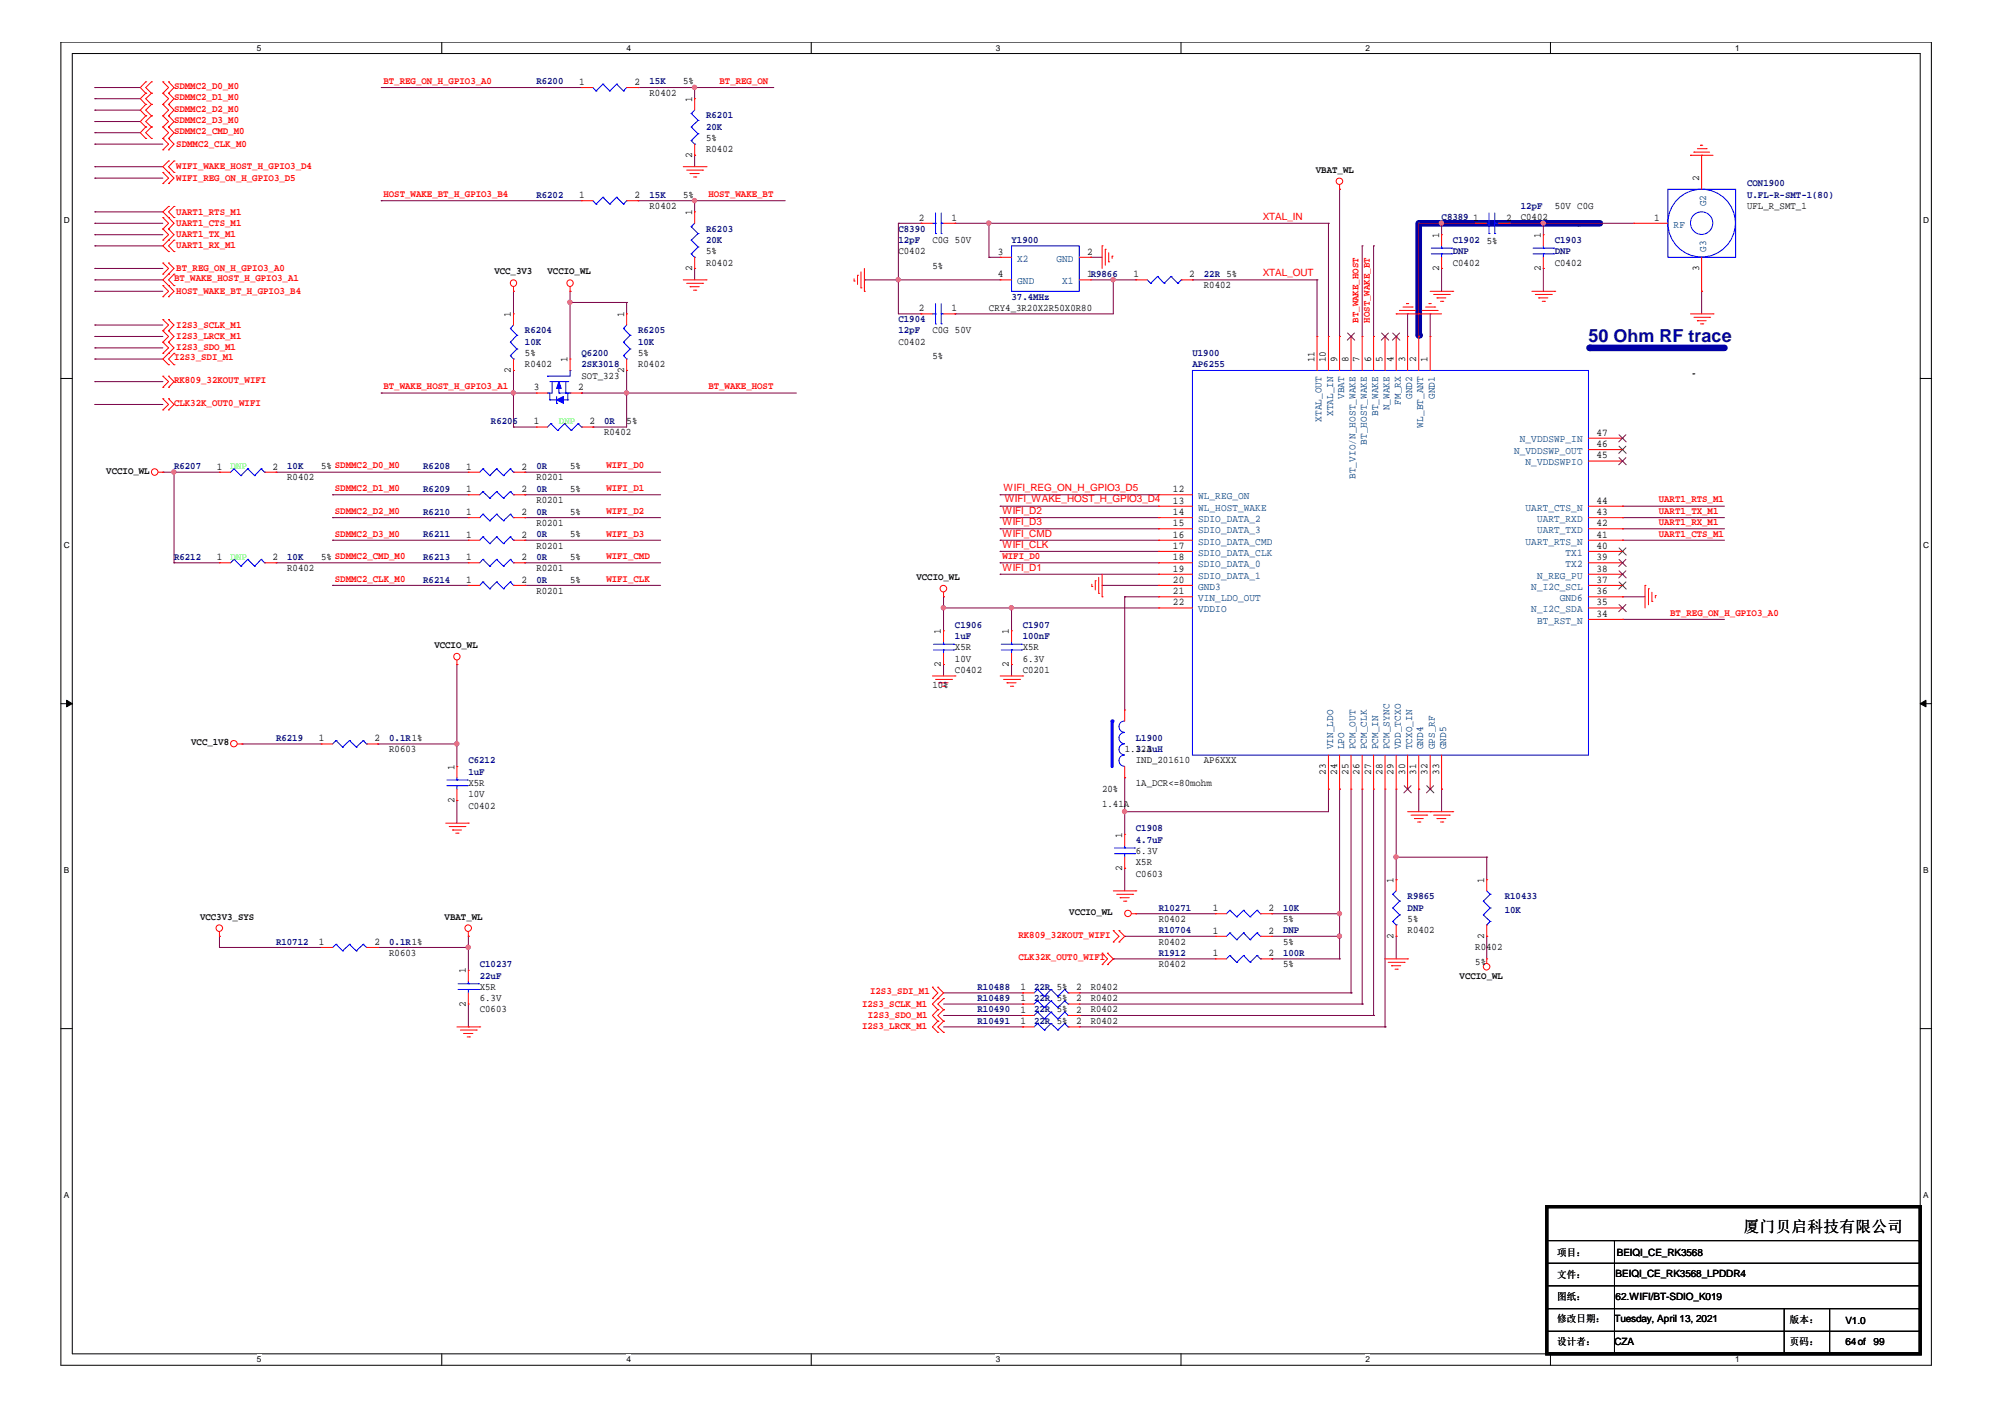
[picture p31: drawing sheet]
<svg xmlns="http://www.w3.org/2000/svg" width="297mm" height="210mm" viewBox="0 0 297 210" stroke-linecap="round" stroke-linejoin="round" font-family="sans-serif">
<defs><g id="words">
<text font-size="2.7" fill="#000080" x="235.3" y="50.6">50 Ohm RF trace</text>
<text font-size="2.3" x="258.3" y="182.4">厦门贝启科技有限公司</text>
<g font-size="1.5" fill="#f00">
<text x="25.8" y="13.2">SDMMC2_D0_M0</text>
<text x="25.8" y="14.9">SDMMC2_D1_M0</text>
<text x="25.8" y="16.5">SDMMC2_D2_M0</text>
<text x="56.8" y="12.4">BT_REG_ON_H_GPIO3_A0</text>
<text x="106.6" y="12.4">BT_REG_ON</text>
<text x="25.8" y="18.2">SDMMC2_D3_M0</text>
<text x="25.8" y="19.9">SDMMC2_CMD_M0</text>
<text x="26.1" y="21.7">SDMMC2_CLK_M0</text>
<text x="26.1" y="25.1">WIFI_WAKE_HOST_H_GPIO3_D4</text>
<text x="26.1" y="26.8">WIFI_REG_ON_H_GPIO3_D5</text>
<text x="56.8" y="29.2">HOST_WAKE_BT_H_GPIO3_B4</text>
<text x="104.9" y="29.2">HOST_WAKE_BT</text>
<text x="26.1" y="31.8">UART1_RTS_M1</text>
<text x="26.1" y="33.5">UART1_CTS_M1</text>
<text x="26.1" y="35.2">UART1_TX_M1</text>
<text x="187.1" y="32.5">XTAL_IN</text>
<text x="25.8" y="41.7">BT_WAKE_HOST_H_GPIO3_A1</text>
<text x="26.1" y="36.8">UART1_RX_M1</text>
<text x="26.1" y="40.2">BT_REG_ON_H_GPIO3_A0</text>
<text x="187.1" y="40.9">XTAL_OUT</text>
<text x="26.1" y="43.5">HOST_WAKE_BT_H_GPIO3_B4</text>
<text x="201.3" y="47.8" transform="rotate(-90 201.3 47.8)">BT_WAKE_HOST</text>
<text x="202.9" y="47.8" transform="rotate(-90 202.9 47.8)">HOST_WAKE_BT</text>
<text x="25.8" y="53.4">I2S3_SDI_M1</text>
<text x="26.1" y="48.6">I2S3_SCLK_M1</text>
<text x="26.1" y="50.2">I2S3_LRCK_M1</text>
<text x="26.1" y="51.9">I2S3_SDO_M1</text>
<text x="25.8" y="56.8">RK809_32KOUT_WIFI</text>
<text x="56.8" y="57.7">BT_WAKE_HOST_H_GPIO3_A1</text>
<text x="104.9" y="57.7">BT_WAKE_HOST</text>
<text x="25.8" y="60.1">CLK32K_OUT0_WIFI</text>
<text x="89.8" y="69.4">WIFI_D0</text>
<text x="49.6" y="76.1">SDMMC2_D2_M0</text>
<text x="49.6" y="72.7">SDMMC2_D1_M0</text>
<text x="89.8" y="72.7">WIFI_D1</text>
<text x="89.8" y="76.1">WIFI_D2</text>
<text x="148.5" y="76.1">WIFI_D2</text>
<text x="148.5" y="77.8">WIFI_D3</text>
<text x="148.7" y="72.7">WIFI_REG_ON_H_GPIO3_D5</text>
<text x="148.8" y="74.4">WIFI_WAKE_HOST_H_GPIO3_D4</text>
<text x="245.7" y="74.4">UART1_RTS_M1</text>
<text x="245.7" y="77.8">UART1_RX_M1</text>
<text x="245.7" y="76.1">UART1_TX_M1</text>
<text x="49.6" y="79.5">SDMMC2_D3_M0</text>
<text x="89.8" y="79.5">WIFI_D3</text>
<text x="89.8" y="82.8">WIFI_CMD</text>
<text x="148.5" y="81.1">WIFI_CLK</text>
<text x="148.5" y="79.5">WIFI_CMD</text>
<text x="148.5" y="82.8">WIFI_D0</text>
<text x="245.7" y="79.5">UART1_CTS_M1</text>
<text x="49.6" y="86.2">SDMMC2_CLK_M0</text>
<text x="89.8" y="86.2">WIFI_CLK</text>
<text x="148.5" y="84.5">WIFI_D1</text>
<text x="247.4" y="91.2">BT_REG_ON_H_GPIO3_A0</text>
<text x="150.9" y="142.3">CLK32K_OUT0_WIFI</text>
<text x="150.9" y="138.9">RK809_32KOUT_WIFI</text>
<text x="127.7" y="149.2">I2S3_SCLK_M1</text>
<text x="128.9" y="147.3">I2S3_SDI_M1</text>
<text x="127.7" y="152.5">I2S3_LRCK_M1</text>
<text x="128.6" y="150.8">I2S3_SDO_M1</text>
</g>
<g font-size="1.5" fill="#000080">
<text x="79.5" y="12.5">R6200</text>
<text x="96.2" y="12.5">15K</text>
<text x="104.6" y="17.5">R6201</text>
<text x="104.6" y="19.2">20K</text>
<text x="79.5" y="29.3">R6202</text>
<text x="96.2" y="29.3">15K</text>
<text x="258.8" y="27.6">CON1900</text>
<text x="258.8" y="29.3">U.FL-R-SMT-1(80)</text>
<text x="104.6" y="34.3">R6203</text>
<text x="104.6" y="36">20K</text>
<text x="133.1" y="34.3">C8390</text>
<text x="133.1" y="36">12pF</text>
<text x="149.9" y="36">Y1900</text>
<text x="213.6" y="32.6">C8389</text>
<text x="215.2" y="36">C1902</text>
<text x="225.3" y="31">12pF</text>
<text x="230.3" y="36">C1903</text>
<text x="178.4" y="41">22R 5%</text>
<text x="215.2" y="37.6">DNP</text>
<text x="230.3" y="37.6">DNP</text>
<text x="133.1" y="47.7">C1904</text>
<text x="149.9" y="44.4">37.4MHz</text>
<text x="77.8" y="49.4">R6204</text>
<text x="77.8" y="51.1">10K</text>
<text x="86.1" y="52.8">Q6200</text>
<text x="94.5" y="49.4">R6205</text>
<text x="94.5" y="51.1">10K</text>
<text x="133.1" y="49.4">12pF</text>
<text x="176.7" y="52.8">U1900</text>
<text x="86.1" y="54.4">2SK3018</text>
<text x="176.7" y="54.4">AP6255</text>
<text x="72.7" y="62.8">R6206</text>
<text x="89.5" y="62.8">0R</text>
<text x="25.8" y="69.5">R6207</text>
<text x="42.5" y="69.5">10K</text>
<text x="62.7" y="69.5">R6208</text>
<text x="79.5" y="69.5">0R</text>
<text x="62.7" y="76.2">R6210</text>
<text x="62.7" y="72.9">R6209</text>
<text x="79.5" y="76.2">0R</text>
<text x="79.5" y="72.9">0R</text>
<text x="25.8" y="82.9">R6212</text>
<text x="42.5" y="82.9">10K</text>
<text x="62.7" y="79.6">R6211</text>
<text x="62.7" y="82.9">R6213</text>
<text x="79.5" y="79.6">0R</text>
<text x="79.5" y="82.9">0R</text>
<text x="62.7" y="86.3">R6214</text>
<text x="79.5" y="86.3">0R</text>
<text x="141.5" y="93">C1906</text>
<text x="141.5" y="94.7">1uF</text>
<text x="151.5" y="93">C1907</text>
<text x="151.5" y="94.7">100nF</text>
<text x="40.9" y="109.7">R6219</text>
<text x="57.7" y="109.7">0.1R1%</text>
<text x="69.4" y="113.1">C6212</text>
<text x="168.3" y="109.7">L1900</text>
<text x="168.3" y="111.4">3.3uH</text>
<text x="69.4" y="114.8">1uF</text>
<text x="168.3" y="123.2">C1908</text>
<text x="168.3" y="124.8">4.7uF</text>
<text x="171.7" y="134.9">R10271</text>
<text x="190.1" y="134.9">10K</text>
<text x="208.5" y="133.2">R9865</text>
<text x="208.5" y="134.9">DNP</text>
<text x="222.9" y="133.2">R10433</text>
<text x="222.9" y="135.2">10K</text>
<text x="40.9" y="139.9">R10712</text>
<text x="57.7" y="139.9">0.1R1%</text>
<text x="71.1" y="143.3">C10237</text>
<text x="171.7" y="141.6">R1912</text>
<text x="171.7" y="138.2">R10704</text>
<text x="190.1" y="141.6">100R</text>
<text x="190.1" y="138.2">DNP</text>
<text x="71.1" y="145">22uF</text>
<text x="144.8" y="150">R10490</text>
<text x="144.8" y="148.3">R10489</text>
<text x="144.8" y="146.6">R10488</text>
<text x="153.2" y="150">22R 5%</text>
<text x="153.2" y="148.3">22R 5%</text>
<text x="153.2" y="146.6">22R 5%</text>
<text x="144.8" y="151.7">R10491</text>
<text x="153.2" y="151.7">22R 5%</text>
</g>
<g font-size="1.5">
<text x="85.8" y="12.6">1</text>
<text x="94" y="12.6">2</text>
<text x="96.2" y="14.2">R0402</text>
<text x="101.2" y="12.5">5%</text>
<text x="102.5" y="15.1" transform="rotate(-90 102.5 15.1)">1</text>
<text x="102.5" y="23.4" transform="rotate(-90 102.5 23.4)">2</text>
<text x="104.6" y="22.6">R0402</text>
<text x="104.6" y="20.9">5%</text>
<text x="85.8" y="29.4">1</text>
<text x="94" y="29.4">2</text>
<text x="101.2" y="29.3">5%</text>
<text x="194.9" y="25.6">VBAT_WL</text>
<text x="251.7" y="26.9" transform="rotate(-90 251.7 26.9)">2</text>
<text x="96.2" y="31">R0402</text>
<text x="102.5" y="31.9" transform="rotate(-90 102.5 31.9)">1</text>
<text x="136.1" y="32.7">2</text>
<text x="138.1" y="36">C0G 50V</text>
<text x="141" y="32.7">1</text>
<text x="213.2" y="35.2" transform="rotate(-90 213.2 35.2)">1</text>
<text x="218.2" y="32.7">1</text>
<text x="223.1" y="32.7">2</text>
<text x="225.3" y="32.6">C0402</text>
<text x="228.3" y="35.2" transform="rotate(-90 228.3 35.2)">1</text>
<text x="230.3" y="31">50V C0G</text>
<text x="245.1" y="32.7">1</text>
<text x="258.8" y="31">UFL_R_SMT_1</text>
<text x="73.2" y="40.7">VCC_3V3</text>
<text x="81.1" y="40.7">VCCIO_WL</text>
<text x="102.5" y="40.1" transform="rotate(-90 102.5 40.1)">2</text>
<text x="104.6" y="39.3">R0402</text>
<text x="104.6" y="37.6">5%</text>
<text x="133.1" y="37.6">C0402</text>
<text x="138.1" y="39.8">5%</text>
<text x="147.8" y="37.7">3</text>
<text x="147.8" y="41.1">4</text>
<text x="161.1" y="41.1">1R9866</text>
<text x="161.1" y="37.7">2</text>
<text x="167.9" y="41.1">1</text>
<text x="176.2" y="41.1">2</text>
<text x="213.2" y="40.1" transform="rotate(-90 213.2 40.1)">2</text>
<text x="215.2" y="39.3">C0402</text>
<text x="220.3" y="36.2">5%</text>
<text x="228.3" y="40.1" transform="rotate(-90 228.3 40.1)">2</text>
<text x="230.3" y="39.3">C0402</text>
<text x="251.7" y="40.1" transform="rotate(-90 251.7 40.1)">3</text>
<text x="75.7" y="47" transform="rotate(-90 75.7 47)">1</text>
<text x="92.5" y="47" transform="rotate(-90 92.5 47)">1</text>
<text x="136.1" y="46.1">2</text>
<text x="141" y="46.1">1</text>
<text x="146.5" y="46">CRY4_3R20X2R50X0R80</text>
<text x="178.4" y="42.7">R0402</text>
<text x="77.8" y="52.8">5%</text>
<text x="84.1" y="53.7" transform="rotate(-90 84.1 53.7)">1</text>
<text x="94.5" y="52.8">5%</text>
<text x="133.1" y="51.1">C0402</text>
<text x="138.1" y="49.4">C0G 50V</text>
<text x="138.1" y="53.2">5%</text>
<text x="194.7" y="53.7" transform="rotate(-90 194.7 53.7)">11</text>
<text x="196.4" y="53.7" transform="rotate(-90 196.4 53.7)">10</text>
<text x="198.1" y="53.7" transform="rotate(-90 198.1 53.7)">9</text>
<text x="199.8" y="53.7" transform="rotate(-90 199.8 53.7)">8</text>
<text x="201.4" y="53.7" transform="rotate(-90 201.4 53.7)">7</text>
<text x="203.1" y="53.7" transform="rotate(-90 203.1 53.7)">6</text>
<text x="204.8" y="53.7" transform="rotate(-90 204.8 53.7)">5</text>
<text x="206.5" y="53.7" transform="rotate(-90 206.5 53.7)">4</text>
<text x="208.2" y="53.7" transform="rotate(-90 208.2 53.7)">3</text>
<text x="209.8" y="53.7" transform="rotate(-90 209.8 53.7)">2</text>
<text x="211.5" y="53.7" transform="rotate(-90 211.5 53.7)">1</text>
<text x="75.7" y="55.2" transform="rotate(-90 75.7 55.2)">2</text>
<text x="77.8" y="54.4">R0402</text>
<text x="79.1" y="57.8">3</text>
<text x="85.6" y="57.8">2</text>
<text x="86.1" y="56.1">SOT_323</text>
<text x="92.5" y="55.2" transform="rotate(-90 92.5 55.2)">2</text>
<text x="94.5" y="54.4">R0402</text>
<text x="79.1" y="62.9">1</text>
<text x="87.3" y="62.9">2</text>
<text x="89.5" y="64.5">R0402</text>
<text x="92.8" y="62.8">5%</text>
<text x="236.5" y="64.5">47</text>
<text x="15.7" y="70.2">VCCIO_WL</text>
<text x="32.1" y="69.6">1</text>
<text x="40.4" y="69.6">2</text>
<text x="42.5" y="71.2">R0402</text>
<text x="47.6" y="69.5">5% SDMMC2_D0_M0</text>
<text x="69" y="69.6">1</text>
<text x="77.3" y="69.6">2</text>
<text x="79.5" y="71.2">R0201</text>
<text x="84.5" y="69.5">5%</text>
<text x="236.5" y="67.9">45</text>
<text x="236.5" y="66.2">46</text>
<text x="69" y="76.3">1</text>
<text x="69" y="72.9">1</text>
<text x="77.3" y="76.3">2</text>
<text x="77.3" y="72.9">2</text>
<text x="79.5" y="77.9">R0201</text>
<text x="79.5" y="74.5">R0201</text>
<text x="84.5" y="76.2">5%</text>
<text x="84.5" y="72.9">5%</text>
<text x="173.8" y="74.6">13</text>
<text x="173.8" y="76.3">14</text>
<text x="173.8" y="77.9">15</text>
<text x="173.8" y="72.9">12</text>
<text x="236.5" y="77.9">42</text>
<text x="236.5" y="76.3">43</text>
<text x="236.5" y="74.6">44</text>
<text x="32.1" y="83">1</text>
<text x="40.4" y="83">2</text>
<text x="47.6" y="82.9">5% SDMMC2_CMD_M0</text>
<text x="69" y="79.6">1</text>
<text x="69" y="83">1</text>
<text x="77.3" y="79.6">2</text>
<text x="77.3" y="83">2</text>
<text x="79.5" y="81.3">R0201</text>
<text x="84.5" y="79.6">5%</text>
<text x="84.5" y="82.9">5%</text>
<text x="173.8" y="83">18</text>
<text x="173.8" y="81.3">17</text>
<text x="173.8" y="79.6">16</text>
<text x="236.5" y="83">39</text>
<text x="236.5" y="81.3">40</text>
<text x="236.5" y="79.6">41</text>
<text x="42.5" y="84.6">R0402</text>
<text x="69" y="86.3">1</text>
<text x="77.3" y="86.3">2</text>
<text x="79.5" y="87.9">R0201</text>
<text x="79.5" y="84.6">R0201</text>
<text x="84.5" y="86.3">5%</text>
<text x="135.8" y="86">VCCIO_WL</text>
<text x="173.8" y="89.7">22</text>
<text x="173.8" y="84.7">19</text>
<text x="173.8" y="86.3">20</text>
<text x="173.8" y="88">21</text>
<text x="236.5" y="86.3">37</text>
<text x="236.5" y="89.7">35</text>
<text x="236.5" y="84.7">38</text>
<text x="236.5" y="88">36</text>
<text x="64.3" y="96">VCCIO_WL</text>
<text x="139.4" y="93.9" transform="rotate(-90 139.4 93.9)">1</text>
<text x="149.5" y="93.9" transform="rotate(-90 149.5 93.9)">1</text>
<text x="236.5" y="91.4">34</text>
<text x="138.1" y="101.9">10%</text>
<text x="139.4" y="98.8" transform="rotate(-90 139.4 98.8)">2</text>
<text x="141.5" y="99.7">C0402</text>
<text x="141.5" y="96.3">X5R</text>
<text x="141.5" y="98">10V</text>
<text x="149.5" y="98.8" transform="rotate(-90 149.5 98.8)">2</text>
<text x="151.5" y="99.7">C0201</text>
<text x="151.5" y="96.3">X5R</text>
<text x="151.5" y="98">6.3V</text>
<text x="28.3" y="110.4">VCC_1V8</text>
<text x="47.2" y="109.8">1</text>
<text x="55.5" y="109.8">2</text>
<text x="57.7" y="111.4">R0603</text>
<text x="166.6" y="111.4">1.12A</text>
<text x="168.3" y="113.1">IND_201610</text>
<text x="178.4" y="113.1">AP6XXX</text>
<text x="67.3" y="118.9" transform="rotate(-90 67.3 118.9)">2</text>
<text x="67.3" y="114" transform="rotate(-90 67.3 114)">1</text>
<text x="69.4" y="119.8">C0402</text>
<text x="69.4" y="116.4">X5R</text>
<text x="69.4" y="118.1">10V</text>
<text x="163.3" y="117.3">20%</text>
<text x="163.3" y="119.5">1.41A</text>
<text x="168.3" y="116.4">1A_DCR&lt;=80mohm</text>
<text x="196.4" y="114.7" transform="rotate(-90 196.4 114.7)">23</text>
<text x="198.1" y="114.7" transform="rotate(-90 198.1 114.7)">24</text>
<text x="199.8" y="114.7" transform="rotate(-90 199.8 114.7)">25</text>
<text x="201.4" y="114.7" transform="rotate(-90 201.4 114.7)">26</text>
<text x="203.1" y="114.7" transform="rotate(-90 203.1 114.7)">27</text>
<text x="204.8" y="114.7" transform="rotate(-90 204.8 114.7)">28</text>
<text x="206.5" y="114.7" transform="rotate(-90 206.5 114.7)">29</text>
<text x="208.2" y="114.7" transform="rotate(-90 208.2 114.7)">30</text>
<text x="209.8" y="114.7" transform="rotate(-90 209.8 114.7)">31</text>
<text x="211.5" y="114.7" transform="rotate(-90 211.5 114.7)">32</text>
<text x="213.2" y="114.7" transform="rotate(-90 213.2 114.7)">33</text>
<text x="166.2" y="124.1" transform="rotate(-90 166.2 124.1)">1</text>
<text x="166.2" y="129" transform="rotate(-90 166.2 129)">2</text>
<text x="168.3" y="129.9">C0603</text>
<text x="168.3" y="128.2">X5R</text>
<text x="168.3" y="126.5">6.3V</text>
<text x="206.5" y="130.8" transform="rotate(-90 206.5 130.8)">1</text>
<text x="219.9" y="130.8" transform="rotate(-90 219.9 130.8)">1</text>
<text x="29.6" y="136.2">VCC3V3_SYS</text>
<text x="65.9" y="136.2">VBAT_WL</text>
<text x="158.4" y="135.6">VCCIO_WL</text>
<text x="171.7" y="136.6">R0402</text>
<text x="179.7" y="135">1</text>
<text x="187.9" y="135">2</text>
<text x="190.1" y="136.6">5%</text>
<text x="208.5" y="136.6">5%</text>
<text x="47.2" y="140">1</text>
<text x="55.5" y="140">2</text>
<text x="57.7" y="141.6">R0603</text>
<text x="171.7" y="143.3">R0402</text>
<text x="171.7" y="139.9">R0402</text>
<text x="179.7" y="141.7">1</text>
<text x="179.7" y="138.3">1</text>
<text x="187.9" y="141.7">2</text>
<text x="187.9" y="138.3">2</text>
<text x="190.1" y="143.3">5%</text>
<text x="190.1" y="139.9">5%</text>
<text x="206.5" y="139" transform="rotate(-90 206.5 139)">2</text>
<text x="208.5" y="138.2">R0402</text>
<text x="218.6" y="140.8">R0402</text>
<text x="218.6" y="142.9">5%</text>
<text x="219.9" y="139" transform="rotate(-90 219.9 139)">2</text>
<text x="69" y="149.1" transform="rotate(-90 69 149.1)">2</text>
<text x="69" y="144.2" transform="rotate(-90 69 144.2)">1</text>
<text x="71.1" y="150">C0603</text>
<text x="71.1" y="146.6">X5R</text>
<text x="71.1" y="148.3">6.3V</text>
<text x="151.2" y="148.4">1</text>
<text x="151.2" y="146.7">1</text>
<text x="159.4" y="148.4">2</text>
<text x="159.4" y="146.7">2</text>
<text x="161.6" y="150">R0402</text>
<text x="161.6" y="148.3">R0402</text>
<text x="161.6" y="146.6">R0402</text>
<text x="216.2" y="145">VCCIO_WL</text>
<text x="151.2" y="151.7">1</text>
<text x="151.2" y="150">1</text>
<text x="159.4" y="151.7">2</text>
<text x="159.4" y="150">2</text>
<text x="161.6" y="151.7">R0402</text>
<text x="230.7" y="186">项目：</text>
<text x="239.5" y="186">BEIQI_CE_RK3568</text>
<text x="230.7" y="189.3">文件：</text>
<text x="239.4" y="189.2">BEIQI_CE_RK3568_LPDDR4</text>
<text x="230.7" y="195.8">修改日期：</text>
<text x="230.7" y="192.5">图纸：</text>
<text x="239.2" y="195.8">Tuesday, April 13, 2021</text>
<text x="239.4" y="192.5">62.WIFI/BT-SDIO_K019</text>
<text x="265.2" y="196">版本：</text>
<text x="273.4" y="196.2">V1.0</text>
<text x="230.7" y="199.2">设计者：</text>
<text x="239.2" y="199.2">CZA</text>
<text x="265.2" y="199.2">页码：</text>
<text x="273.4" y="199.2">64of</text>
<text x="277.6" y="199.2">99</text>
</g>
<g font-size="1.5" fill="#004080">
<text x="247.9" y="33.7">RF</text>
<text x="252.8" y="30.6" transform="rotate(-90 252.8 30.6)">G2</text>
<text x="150.7" y="38.7">X2</text>
<text x="156.5" y="38.7">GND</text>
<text x="252.8" y="37.3" transform="rotate(-90 252.8 37.3)">G3</text>
<text x="150.7" y="42.1">GND</text>
<text x="157.4" y="42.1">X1</text>
<text x="199.1" y="59.1" transform="rotate(-90 199.1 59.1)">VBAT</text>
<text x="207.5" y="60" transform="rotate(-90 207.5 60)">FM_RX</text>
<text x="209.2" y="59.1" transform="rotate(-90 209.2 59.1)">GND2</text>
<text x="212.6" y="59.1" transform="rotate(-90 212.6 59.1)">GND1</text>
<text x="195.8" y="62.5" transform="rotate(-90 195.8 62.5)">XTAL_OUT</text>
<text x="197.5" y="61.7" transform="rotate(-90 197.5 61.7)">XTAL_IN</text>
<text x="202.5" y="65.9" transform="rotate(-90 202.5 65.9)">BT_HOST_WAKE</text>
<text x="204.2" y="61.7" transform="rotate(-90 204.2 61.7)">BT_WAKE</text>
<text x="205.9" y="60.8" transform="rotate(-90 205.9 60.8)">N_WAKE</text>
<text x="210.9" y="63.3" transform="rotate(-90 210.9 63.3)">WL_BT_ANT</text>
<text x="225.2" y="65.5">N_VDDSWP_IN</text>
<text x="200.8" y="71" transform="rotate(-90 200.8 71)">BT_VIO/N_HOST_WAKE</text>
<text x="224.3" y="67.2">N_VDDSWP_OUT</text>
<text x="226" y="68.9">N_VDDSWPIO</text>
<text x="177.5" y="75.6">WL_HOST_WAKE</text>
<text x="177.5" y="77.3">SDIO_DATA_2</text>
<text x="177.5" y="73.9">WL_REG_ON</text>
<text x="226" y="75.6">UART_CTS_N</text>
<text x="227.7" y="77.3">UART_RXD</text>
<text x="177.5" y="82.3">SDIO_DATA_CLK</text>
<text x="177.5" y="80.7">SDIO_DATA_CMD</text>
<text x="177.5" y="79">SDIO_DATA_3</text>
<text x="226" y="80.7">UART_RTS_N</text>
<text x="227.7" y="79">UART_TXD</text>
<text x="231.9" y="82.3">TX1</text>
<text x="177.5" y="84">SDIO_DATA_0</text>
<text x="177.5" y="85.7">SDIO_DATA_1</text>
<text x="177.5" y="87.3">GND3</text>
<text x="177.5" y="89">VIN_LDO_OUT</text>
<text x="226.9" y="87.3">N_I2C_SCL</text>
<text x="227.7" y="85.7">N_REG_PU</text>
<text x="231.1" y="89">GND6</text>
<text x="231.9" y="84">TX2</text>
<text x="177.5" y="90.7">VDDIO</text>
<text x="226.9" y="90.7">N_I2C_SDA</text>
<text x="227.7" y="92.4">BT_RST_N</text>
<text x="197.5" y="111" transform="rotate(-90 197.5 111)">VIN_LDO</text>
<text x="199.1" y="111" transform="rotate(-90 199.1 111)">LPO</text>
<text x="200.8" y="111" transform="rotate(-90 200.8 111)">PCM_OUT</text>
<text x="202.5" y="111" transform="rotate(-90 202.5 111)">PCM_CLK</text>
<text x="204.2" y="111" transform="rotate(-90 204.2 111)">PCM_IN</text>
<text x="205.9" y="111" transform="rotate(-90 205.9 111)">PCM_SYNC</text>
<text x="207.5" y="111" transform="rotate(-90 207.5 111)">VDD_TCXO</text>
<text x="209.2" y="111" transform="rotate(-90 209.2 111)">TCXO_IN</text>
<text x="210.9" y="111" transform="rotate(-90 210.9 111)">GND4</text>
<text x="212.6" y="111" transform="rotate(-90 212.6 111)">GPS_RF</text>
<text x="214.2" y="111" transform="rotate(-90 214.2 111)">GND5</text>
</g>
<g font-size="1.5" fill="#0f0">
<text x="82.8" y="62.8">DNP</text>
<text x="34.2" y="69.5">DNP</text>
<text x="34.2" y="82.9">DNP</text>
</g>
<g font-size="1.2">
<text x="38.1" y="7.5">5</text>
<text x="92.8" y="7.5">4</text>
<text x="147.5" y="7.5">3</text>
<text x="202.3" y="7.5">2</text>
<text x="257" y="7.5">1</text>
<text x="9.4" y="33.1">D</text>
<text x="284.9" y="33.1">D</text>
<text x="9.4" y="81.2">C</text>
<text x="284.9" y="81.2">C</text>
<text x="9.4" y="129.4">B</text>
<text x="284.9" y="129.4">B</text>
<text x="9.4" y="177.5">A</text>
<text x="284.9" y="177.5">A</text>
<text x="38.1" y="201.8">5</text>
<text x="92.8" y="201.8">4</text>
<text x="147.5" y="201.8">3</text>
<text x="202.3" y="201.8">2</text>
<text x="257" y="201.8">1</text>
</g>
</g></defs>
<path d="M9 6.2h277.1v196h-277.1zM10.7 7.9h273.8v192.6h-273.8z" fill="none" stroke="#000" stroke-width=".15"/>
<g fill="#fff">
<path d="M38.1 6.4h.6v1.4h-.6z"/>
<path d="M38.1 200.7h.6v1.4h-.6z"/>
</g>
<path d="M65.4 6.2v1.7M65.4 200.5v1.7" fill="none" stroke="#000" stroke-width=".15"/>
<g fill="#fff">
<path d="M92.8 6.4h.6v1.4h-.6z"/>
<path d="M92.8 200.7h.6v1.4h-.6z"/>
</g>
<path d="M120.2 6.2v1.7M120.2 200.5v1.7" fill="none" stroke="#000" stroke-width=".15"/>
<g fill="#fff">
<path d="M147.5 6.4h.7v1.4h-.7z"/>
<path d="M147.5 200.7h.7v1.4h-.7z"/>
</g>
<path d="M175 6.2v1.7M175 200.5v1.7" fill="none" stroke="#000" stroke-width=".15"/>
<g fill="#fff">
<path d="M202.3 6.4h.6v1.4h-.6z"/>
<path d="M202.3 200.7h.6v1.4h-.6z"/>
</g>
<path d="M229.7 6.2v1.7M229.7 200.5v1.7" fill="none" stroke="#000" stroke-width=".15"/>
<g fill="#fff">
<path d="M257 6.4h.7v1.4h-.7z"/>
<path d="M257 200.7h.7v1.4h-.7z"/>
<path d="M9.4 31.9h.9v1.4h-.9z"/>
<path d="M284.9 31.9h.9v1.4h-.9z"/>
<path d="M9.4 80.1h.9v1.4h-.9z"/>
<path d="M284.9 80.1h.9v1.4h-.9z"/>
</g>
<path d="M9 56.1h1.7M284.5 56.1h1.7" fill="none" stroke="#000" stroke-width=".15"/>
<g fill="#fff">
<path d="M9.4 128.2h.8v1.4h-.8z"/>
<path d="M284.9 128.2h.8v1.4h-.8z"/>
</g>
<path d="M9 104.2h1.7M284.5 104.2h1.7" fill="none" stroke="#000" stroke-width=".15"/>
<g fill="#000" stroke="#000" stroke-width=".15">
<path d="M9.9 103.7l.8 .5-.8 .5z" fill-rule="evenodd"/>
<path d="M284.5 104.2l.8-.5v1z" fill-rule="evenodd"/>
</g>
<g fill="#fff">
<path d="M9.4 176.4h.8v1.4h-.8z"/>
<path d="M284.9 176.4h.8v1.4h-.8z"/>
</g>
<path d="M250.8 55.4h.2M251 55.4h.1M9 152.4h1.7M284.5 152.4h1.7" fill="none" stroke="#000" stroke-width=".15"/>
<path d="M233.8 33.1h3.2" fill="none" stroke="#0000a0" stroke-width=".97"/>
<circle cx="233.8" cy="33.1" r=".49" fill="#0000a0"/>
<path d="M235.5 51.5h20" fill="none" stroke="#0000a0" stroke-width=".97"/>
<circle cx="235.5" cy="51.5" r=".49" fill="#0000a0"/>
<path d="M210.4 33.1h23.3" fill="none" stroke="#0000a0" stroke-width=".97"/>
<circle cx="210.4" cy="33.1" r=".49" fill="#0000a0"/>
<path d="M210.2 33.1v16.6" fill="none" stroke="#0000a0" stroke-width=".97"/>
<circle cx="210.2" cy="49.7" r=".49" fill="#0000a0"/>
<g fill="none" stroke="#800040" stroke-width=".15">
<path d="M14.1 13h.1M14.1 14.6h.1M14.1 16.3h.1M14.1 18h.1M14.1 19.7h.1M14.1 13h6.7M14.1 14.6h6.7M14.1 16.3h6.7M14.1 18h6.7M14.1 19.7h6.7M56.5 13h29.6M86.1 13h.1"/>
<path d="M94.5 13h.1M94.5 13h20.1M102.9 13h.1M102.9 13v1.6M14.1 21.4h.1M14.1 24.7h.1M14.1 26.4h.1M14.1 34.8h.1M14.1 31.4h.1M14.1 33.1h.1M14.1 36.4h.1M14.1 39.8h.1"/>
<path d="M14.1 21.4h10M14.1 24.7h10M14.1 26.4h10M14.1 34.8h10M14.1 31.4h10M14.1 33.1h10M14.1 36.4h10M14.1 39.8h10M56.5 29.7h.1M56.5 29.7h29.6M94.5 29.7h.1M94.5 29.7h21.8"/>
<path d="M102.9 23h.1M102.9 29.7h.1M102.9 39.8h.1M102.9 23v1.7M102.9 29.7v1.7M102.9 39.8v1.7M133.1 33.1h.1M133.1 33.1h3.3M133.1 33.1v13.4h3.3M136.4 33.1h.1M141.5 33.1h.1M141.5 33.1h55.3"/>
<path d="M146.5 33.1h.1M146.5 38.1h.1M146.5 33.1v5M146.5 38.1h1.7M161.6 38.1h.1M161.6 38.1h1.7M196.8 33.1h.1M196.8 33.1v16.7M198.5 28h.1M198.5 28v21.8M201.8 36.4h.1M201.8 36.4v13.4"/>
<path d="M203.5 36.4h.1M203.5 36.4v13.4M210.2 33.1h.1M210.2 33.1h8.4M210.2 33.1v16.7M213.6 33.1h.1M213.6 39.8h.1M213.6 33.1v1.7M213.6 39.8v3.4M223.6 33.1h.1M223.6 33.1h18.5M228.6 33.1h.1"/>
<path d="M228.6 39.8h.1M228.6 33.1v1.7M228.6 39.8v3.4M14.1 56.5h.1M14.1 48.1h.1M14.1 49.8h.1M14.1 51.5h.1M14.1 53.2h.1M14.1 59.9h.1M14.1 43.2h.1M14.1 41.5h.1M14.1 56.5h10"/>
<path d="M14.1 48.1h10M14.1 49.8h10M14.1 51.5h10M14.1 53.2h10M14.1 59.9h10M14.1 43.2h10M14.1 41.5h10M56.5 58.2h.1M56.5 58.2h23M76.1 43.2h.1M76.1 54.9h.1M76.1 58.2h.1"/>
<path d="M76.1 43.2v3.3M76.1 54.9v8.4M84.5 43.2h.1M84.5 44.8h.1M84.5 43.2v10M84.5 44.8h8.3M86.1 58.2h.1M86.1 58.2h31.9M92.8 44.8h.1M92.8 54.9h.1M92.8 58.2h.1M92.8 44.8v1.7"/>
<path d="M92.8 54.9v8.4h-5M128.1 41.5h.1M128.1 41.5h20.1M133.1 41.5h.1M136.4 46.5h.1M141.5 46.5h.1M161.6 41.5h6.7M164.9 41.5h.1M164.9 41.5v5h-23.4M176.7 41.5h.1M176.7 41.5h18.4M195.1 41.5h.1"/>
<path d="M195.1 41.5v8.3M208.5 46.5h.1M208.5 46.5v3.3M211.9 46.5h.1M211.9 46.5v3.3M252.1 43.2h.1M252.1 43.2v3.3M24.1 69.9h.1M24.1 69.9h8.4M25.8 69.9h.1M25.8 69.9v13.5M40.9 69.9h.1"/>
<path d="M40.9 69.9h28.5M49.3 76.7h.1M49.3 73.3h.1M49.3 76.7h20.1M49.3 73.3h20.1M76.1 63.3h.1M76.1 63.3h3.4M77.8 73.3h.1M77.8 76.7h.1M77.8 69.9h.1M77.8 69.9h20.1M77.8 76.7h20.1"/>
<path d="M77.8 73.3h20.1M87.8 63.3h.1M148.2 76.7h.1M148.2 78.3h.1M148.2 75h.1M148.2 73.3h.1M148.2 76.7h23.5M148.2 73.3h23.5M148.2 78.3h23.5M148.2 75h23.5M240.4 75h.1M240.4 78.3h.1"/>
<path d="M240.4 76.7h.1M240.4 76.7h15.1M240.4 78.3h15.1M240.4 75h15.1M25.8 83.4h.1M25.8 83.4h6.7M40.9 83.4h.1M40.9 83.4h28.5M49.3 80h.1M49.3 86.7h.1M49.3 80h20.1M49.3 86.7h20.1"/>
<path d="M67.7 98.4h.1M67.7 98.4v15.2M77.8 80h.1M77.8 83.4h.1M77.8 86.7h.1M77.8 83.4h20.1M77.8 80h20.1M77.8 86.7h20.1M139.8 90.1h.1M139.8 98.4h.1M139.8 88.4h.1M139.8 90.1h31.9"/>
<path d="M139.8 88.4v5M139.8 98.4v1.7M148.2 81.7h.1M148.2 85.1h.1M148.2 80h.1M148.2 83.4h.1M148.2 83.4h23.5M148.2 80h23.5M148.2 81.7h23.5M148.2 85.1h23.5M149.9 98.4h.1M149.9 90.1h.1"/>
<path d="M149.9 90.1v3.3M149.9 98.4v1.7M163.3 86.7h.1M163.3 86.7h8.4M166.6 88.4h.1M166.6 88.4v16.8M166.6 88.4h5.1M240.4 88.4h.1M240.4 91.8h.1M240.4 80h.1M240.4 80h15.1M240.4 88.4h3.3"/>
<path d="M240.4 91.8h15.1M35.9 110.2h.1M35.9 110.2h11.7M56 110.2h.1M56 110.2h11.7M67.7 110.2h.1M67.7 118.6h.1M67.7 118.6v3.3M166.6 115.2h.1M166.6 115.2v8.4M196.8 116.9h.1M196.8 116.9v3.3h-30.2"/>
<path d="M198.5 116.9h.1M198.5 116.9v25.1M200.2 116.9v30.2M201.8 116.9v31.8M203.5 116.9v33.5M205.2 116.9v35.2M206.8 116.9v13.4M210.2 116.9h.1M210.2 116.9v3.3M213.6 116.9h.1M213.6 116.9v3.3M32.5 138.7h.1"/>
<path d="M32.5 138.7v1.6M69.4 138.7h.1M69.4 138.7v5M166.6 120.2h.1M166.6 128.6h.1M166.6 138.7h.1M166.6 128.6v3.4M166.6 138.7h13.4M168.3 135.4h.1M168.3 135.4h11.7M188.4 135.4h.1M188.4 135.4h10.1"/>
<path d="M188.4 138.7h10.1M198.5 138.7h.1M206.8 138.7h.1M206.8 127h.1M206.8 130.3h.1M206.8 138.7v3.3M206.8 127h13.5M220.3 138.7h.1M220.3 127h.1M220.3 127v3.3M220.3 138.7v3.3M32.5 140.3h.1"/>
<path d="M32.5 140.3h15.1M56 140.3h13.4M69.4 140.3h.1M69.4 152.1h.1M69.4 148.7v3.4M139.8 148.7h11.7M139.8 152.1h11.7M139.8 150.4h11.7M139.8 147.1h11.7M151.5 148.7h.1M151.5 152.1h.1M151.5 150.4h.1"/>
<path d="M151.5 147.1h.1M159.9 148.7h41.9M159.9 152.1h45.3M159.9 150.4h43.6M159.9 147.1h40.3M164.9 142h.1M164.9 142h15.1M188.4 142h.1M188.4 142h10.1M198.5 142h.1M200.2 147.1h.1M201.8 148.7h.1"/>
<path d="M203.5 150.4h.1M205.2 152.1h.1"/>
</g>
<g fill="#f0f" stroke="#f0f" stroke-width=".15">
<circle cx="67.7" cy="110.2" r=".32"/>
<circle cx="25.8" cy="69.9" r=".32"/>
<circle cx="102.9" cy="12.9" r=".32"/>
<circle cx="102.9" cy="29.7" r=".32"/>
<circle cx="84.4" cy="44.8" r=".32"/>
<circle cx="92.8" cy="58.2" r=".32"/>
<circle cx="76" cy="58.2" r=".32"/>
<circle cx="228.6" cy="33" r=".32"/>
<circle cx="213.5" cy="33" r=".32"/>
<circle cx="146.5" cy="33" r=".32"/>
<circle cx="133.1" cy="41.4" r=".32"/>
<circle cx="164.9" cy="41.4" r=".32"/>
<circle cx="166.6" cy="120.2" r=".32"/>
<circle cx="198.4" cy="135.3" r=".32"/>
<circle cx="149.8" cy="90" r=".32"/>
<circle cx="139.8" cy="90" r=".32"/>
<circle cx="206.8" cy="126.9" r=".32"/>
<circle cx="198.4" cy="138.7" r=".32"/>
<circle cx="69.4" cy="140.3" r=".32"/>
</g>
<g fill="none" stroke="#f00" stroke-width=".15">
<path d="M21.6 12.1h.1M21.6 13.8h.1M21.6 15.5h.1M21.6 17.2h.1M21.6 18.8h.1M21.6 12.1l-.8 .9 .8 .8M21.6 13.8l-.8 .8 .8 .9M21.6 15.5l-.8 .8 .8 .9M21.6 17.2l-.8 .8 .8 .8M21.6 18.8l-.8 .9 .8 .8M22.4 13.8h.1M22.4 12.1h.1"/>
<path d="M22.4 15.5h.1M22.4 17.2h.1M22.4 18.8h.1M22.4 12.1l-.8 .9 .8 .8M22.4 15.5l-.8 .8 .8 .9M22.4 13.8l-.8 .8 .8 .9M22.4 17.2l-.8 .8 .8 .8M22.4 18.8l-.8 .9 .8 .8M24.1 13.8h.1M24.1 12.1h.1M24.1 15.5h.1M24.1 17.2h.1"/>
<path d="M24.1 18.8h.1M24.1 15.5l.9 .8-.9 .9M24.1 12.1l.9 .9-.9 .8M24.1 17.2l.9 .8-.9 .8M24.1 13.8l.9 .8-.9 .9M24.1 18.8l.9 .9-.9 .8M25 13.8h.1M25 12.1h.1M25 15.5h.1M25 17.2h.1M25 18.8h.1M25 12.1l.8 .9-.8 .8"/>
<path d="M25 13.8l.8 .8-.8 .9M25 15.5l.8 .8-.8 .9M25 17.2l.8 .8-.8 .8M25 18.8l.8 .9-.8 .8M86.1 13h.1M86.1 13h1.7M92.8 13h1.7M94.5 13h.1M102.9 14.6h.1M102.9 14.6v1.7M21.6 20.5h.1M22.4 20.5h.1"/>
<path d="M24.1 22.2h.1M24.1 20.5h.1M24.1 33.9h.1M24.1 32.2h.1M24.1 35.6h.1M24.1 27.2h.1M24.1 25.5h.1M24.1 39h.1M24.1 20.5l.9 .9-.9 .8M24.1 32.2l.9 .9-.9 .8M24.1 33.9l.9 .9-.9 .8M24.1 25.5l.9 .9-.9 .8"/>
<path d="M24.1 39l.9 .8-.9 .8M25 22.2h.1M25 20.5h.1M25 30.6h.1M25 32.2h.1M25 33.9h.1M25 35.6h.1M25 37.3h.1M25 23.8h.1M25 25.5h.1M25 27.2h.1M25 39h.1"/>
<path d="M25 20.5l.8 .9-.8 .8M25 30.6l-.9 .8 .9 .8M25 32.2l.8 .9-.8 .8M25 33.9l.8 .9-1.7 1.6 .9 .9M25 23.8l-.9 .9 .9 .8M25 25.5l.8 .9-.8 .8M25 39l.8 .8-.8 .8M25.8 32.2h.1M25.8 30.6h.1M25.8 37.3h.1M25.8 35.6h.1M25.8 25.5h.1"/>
<path d="M25.8 23.8h.1M25.8 30.6l-.8 .8 .8 .8M25.8 35.6l-.8 .8 .8 .9M25.8 23.8l-.8 .9 .8 .8M86.1 29.7h.1M86.1 29.7h1.7M92.8 29.7h1.7M94.5 29.7h.1M101.2 24.7h3.4M101.7 25.2h2.4M102.2 25.7h.1M102.2 25.7h1.4"/>
<path d="M102.7 26.2h.4M102.9 31.4h.1M102.9 39.8h.1M102.9 23h.1M102.9 21.4v1.6M102.9 31.4v1.7M102.9 38.1v1.7M103.1 26.2h.1M104.1 25.2h.1M104.6 24.7h.1M128.1 39.8v3.4M136.4 33.1h.1"/>
<path d="M136.4 33.1h1.7M139.8 33.1h1.7M141.5 33.1h.1M148.2 38.1h.1M148.2 38.1h1.7M159.9 38.1h1.7M161.6 38.1h.1M163.3 36.4h.1M163.3 36.4v3.4M163.7 36.9h.1M163.7 36.9v2.4M164.3 38.8h.1"/>
<path d="M164.3 37.4v1.4M164.8 37.9h.1M164.8 37.9v.4M198.5 28h.1M198.5 27.4v.6M213.6 34.8h.1M213.6 39.8h.1M213.6 34.8v1.6M213.6 38.1v1.7M218.6 33.1h.1M218.6 33.1h1.7M222 33.1h1.6"/>
<path d="M223.6 33.1h.1M228.6 34.8h.1M228.6 39.8h.1M228.6 34.8v1.6M228.6 38.1v1.7M242.1 33.1h.1M242.1 33.1h5M250.4 23h.1M250.4 23h3.4M251 22.5h.1M251 22.5h2.3M251.5 22h1.3"/>
<path d="M251.9 21.5h.1M251.9 21.5h.4M252.1 23h.1M252.1 23v5M252.1 38.1v5.1M252.8 22h.1M24.1 57.4h.1M24.1 55.7h.1M24.1 49h.1M24.1 47.3h.1M24.1 50.7h.1M24.1 52.3h.1"/>
<path d="M24.1 59.1h.1M24.1 44h.1M24.1 42.3h.1M24.1 40.6h.1M24.1 55.7l.9 .8-.9 .9M24.1 47.3l.9 .8-.9 .9M24.1 49l.9 .8-.9 .9M24.1 50.7l.9 .8-.9 .8M24.1 59.1l.9 .8-.9 .8M24.1 42.3l.9 .9-.9 .8M25 57.4h.1M25 55.7h.1"/>
<path d="M25 49h.1M25 47.3h.1M25 50.7h.1M25 52.3h.1M25 54h.1M25 59.1h.1M25 40.6h.1M25 42.3h.1M25 44h.1M25 55.7l.8 .8-.8 .9M25 47.3l.8 .8-.8 .9M25 49l.8 .8-.8 .9"/>
<path d="M25 50.7l.8 .8-1.7 1.7 .9 .8M25 59.1l.8 .8-.8 .8M25 40.6l-.9 .9 .9 .8M25 42.3l.8 .9-.8 .8M25.8 54h.1M25.8 52.3h.1M25.8 42.3h.1M25.8 40.6h.1M25.8 52.3l-.8 .9 .8 .8M25.8 40.6l-.8 .9 .8 .8M76.1 43.2h.1M76.1 46.5h.1"/>
<path d="M76.1 54.9h.1M76.1 42.5v.7M76.1 46.5v1.6M76.1 53.2v1.7M79.5 58.2h.1M79.5 58.2h1.6M84.5 43.2h.1M84.5 53.2h.1M84.5 42.5v.7M84.5 53.2v1.7M84.5 58.2h1.6M86.1 58.2h.1"/>
<path d="M92.8 46.5h.1M92.8 54.9h.1M92.8 46.5v1.6M92.8 53.2v1.7M101.2 41.5h3.4M101.7 42h2.4M102.2 42.5h.1M102.2 42.5h1.4M102.7 43h.4M103.1 43h.1M104.1 42h.1M104.6 41.5h.1"/>
<path d="M126.5 41.6h.1M126.5 41.3v.3M127 40.8h.1M127 40.8v1.3M127.6 42.6h.1M127.6 40.3v2.3M128.1 43.2h.1M136.4 46.5h.1M136.4 46.5h1.7M139.8 46.5h1.7M141.5 46.5h.1M148.2 41.5h.1"/>
<path d="M148.2 41.5h1.7M159.9 41.5h1.7M161.6 41.5h.1M168.3 41.5h.1M168.3 41.5h1.7M175 41.5h1.7M176.7 41.5h.1M195.1 49.8h.1M195.1 49.8v5.1M196.8 49.8h.1M196.8 49.8v5.1M198.5 49.8h.1"/>
<path d="M198.5 49.8v5.1M200.2 49.8h.1M200.2 49.8v5.1M201.8 49.8h.1M201.8 49.8v5.1M203.5 49.8h.1M203.5 49.8v5.1M205.2 49.8h.1M205.2 49.8v5.1M206.8 46.5h.1M206.8 49.8h.1M206.8 46.5h6.8"/>
<path d="M206.8 49.8v5.1M207.3 46h.1M207.3 46h2.4M207.9 45.5h1.3M208.4 45h.1M208.4 45h.3M208.5 49.8h.1M208.5 49.8v5.1M209.2 45.5h.1M210.2 46.5h.1M210.2 49.8h.1M210.2 49.8v5.1"/>
<path d="M210.7 46h.1M210.7 46h2.4M211.2 45.5h1.4M211.7 45h.1M211.7 45h.3M211.9 49.8h.1M211.9 43.2h3.3M211.9 49.8v5.1M212.4 43.6h2.3M212.6 45.5h.1M212.9 44.1h.1M212.9 44.1h1.3"/>
<path d="M213.4 44.6h.3M213.7 44.6h.1M214.7 43.6h.1M215.2 43.2h.1M226.9 43.2h3.4M227.5 43.6h2.3M228 44.1h.1M228 44.1h1.3M228.5 44.6h.3M228.8 44.6h.1M229.8 43.6h.1M230.3 43.2h.1"/>
<path d="M250.4 46.5h3.4M251 47h2.3M251.5 47.5h.1M251.5 47.5h1.3M251.9 48h.4M252.1 43.2h.1M252.3 48h.1M253.3 47h.1M253.8 46.5h.1M23.5 69.9h.6M24.1 69.9h.1M24.1 60.7h.1"/>
<path d="M25 60.7h.1M32.5 69.9h.1M32.5 69.9h1.7M39.2 69.9h1.7M40.9 69.9h.1M69.4 76.7h.1M69.4 73.3h.1M69.4 69.9h.1M69.4 69.9h1.7M69.4 76.7h1.7M69.4 73.3h1.7M76.1 69.9h1.7"/>
<path d="M76.1 76.7h1.7M76.1 73.3h1.7M77.8 76.7h.1M77.8 73.3h.1M77.8 69.9h.1M79.5 63.3h.1M79.5 63.3h1.6M86.1 63.3h1.7M87.8 63.3h.1M171.7 75h.1M171.7 76.7h.1M171.7 78.3h.1"/>
<path d="M171.7 73.3h.1M171.7 76.7h5M171.7 73.3h5M171.7 75h5M171.7 78.3h5M235.3 76.7h5.1M235.3 75h5.1M235.3 78.3h5.1M235.3 68.3h5.1M235.3 66.6h5.1M235.3 64.9h5.1M240.4 78.3h.1"/>
<path d="M240.4 76.7h.1M240.4 75h.1M240.4 68.3h.1M240.4 66.6h.1M240.4 64.9h.1M32.5 83.4h.1M32.5 83.4h1.7M39.2 83.4h1.7M40.9 83.4h.1M67.7 98.4h.1M67.7 97.8v.6M69.4 80h.1"/>
<path d="M69.4 86.7h.1M69.4 80h1.7M69.4 86.7h1.7M76.1 80h1.7M76.1 86.7h1.7M77.8 80h.1M77.8 86.7h.1M139.8 88.4h.1M139.8 93.4h.1M139.8 98.4h.1M139.8 87.7v.7M139.8 93.4v1.7"/>
<path d="M139.8 96.8v1.6M149.9 93.4h.1M149.9 98.4h.1M149.9 93.4v1.7M149.9 96.8v1.6M161.8 86.9h.1M161.8 86.5v.4M162.3 86h.1M162.3 86v1.4M162.8 87.9h.1M162.8 85.5v2.4M163.3 88.4h.1"/>
<path d="M163.3 85.1v3.3M171.7 90.1h.1M171.7 83.4h.1M171.7 81.7h.1M171.7 80h.1M171.7 85.1h.1M171.7 86.7h.1M171.7 88.4h.1M171.7 80h5M171.7 83.4h5M171.7 86.7h5M171.7 90.1h5"/>
<path d="M171.7 85.1h5M171.7 88.4h5M171.7 81.7h5M235.3 80h5.1M235.3 83.4h5.1M235.3 86.7h5.1M235.3 90.1h5.1M235.3 85.1h5.1M235.3 88.4h5.1M235.3 81.7h5.1M235.3 91.8h5.1M240.4 86.7h.1"/>
<path d="M240.4 90.1h.1M240.4 83.4h.1M240.4 85.1h.1M240.4 88.4h.1M240.4 81.7h.1M240.4 91.8h.1M240.4 80h.1M243.7 86.7h.1M243.7 86.7v3.4M244.2 87.2h.1M244.2 87.2v2.4M244.7 89.1h.1"/>
<path d="M244.7 87.7v1.4M245.2 88.2h.1M245.2 88.2v.4M35.2 110.2h.7M35.9 110.2h.1M47.6 110.2h.1M47.6 110.2h1.7M54.3 110.2h1.7M56 110.2h.1M138.1 100.1h3.4M138.6 100.6h2.4M139.1 101.1h.1"/>
<path d="M139.1 101.1h1.4M139.6 101.7h.4M140 101.7h.1M141 100.6h.1M141.5 100.1h.1M148.2 100.1h3.3M148.7 100.6h2.3M149.2 101.1h.1M149.2 101.1h1.3M149.7 101.7h.3M150 101.7h.1M151 100.6h.1"/>
<path d="M151.5 100.1h.1M196.8 116.9h.1M196.8 111.9v5M198.5 116.9h.1M198.5 111.9v5M200.2 116.9h.1M200.2 111.9v5M201.8 116.9h.1M201.8 111.9v5M203.5 116.9h.1M203.5 111.9v5M205.2 116.9h.1"/>
<path d="M205.2 111.9v5M206.8 116.9h.1M206.8 111.9v5M208.5 116.9h.1M208.5 111.9v5M210.2 116.9h.1M210.2 111.9v5M211.9 116.9h.1M211.9 111.9v5M213.6 116.9h.1M213.6 111.9v5M32.5 138.7h.1"/>
<path d="M32.5 138v.7M66 121.9h3.4M66.5 122.4h2.4M67.1 123h.1M67.1 123h1.3M67.5 123.4h.4M67.9 123.4h.1M68.9 122.4h.1M69.4 121.9h.1M69.4 138.7h.1M69.4 138v.7M164.9 137.9h.1"/>
<path d="M164.9 139.5h.1M164.9 132h3.4M164.9 137.9l.9 .8-.9 .8M165.4 132.5h2.4M165.8 139.5h.1M165.8 137.9h.1M165.8 137.9l.8 .8-.8 .8M165.9 133h.1M165.9 133h1.4M166.5 133.5h.3M166.6 123.6h.1M166.6 128.6h.1"/>
<path d="M166.6 123.6v1.7M166.6 127v1.6M166.8 133.5h.1M167.6 135.4h.7M167.8 132.5h.1M168.3 132h.1M168.3 135.4h.1M180 138.7h.1M180 135.4h.1M180 135.4h1.7M180 138.7h1.7M186.7 135.4h1.7"/>
<path d="M186.7 138.7h1.7M188.4 138.7h.1M188.4 135.4h.1M206.8 130.3h.1M206.8 138.7h.1M206.8 130.3v1.7M206.8 137v1.7M208.5 120.2h6.7M209 120.7h2.4M209.5 121.3h.1M209.5 121.3h1.4M210 121.8h.4"/>
<path d="M210.4 121.8h.1M211.4 120.7h.1M211.9 120.2h.1M212.4 120.7h2.3M212.9 121.3h.1M212.9 121.3h1.3M213.4 121.8h.3M213.7 121.8h.1M214.7 120.7h.1M215.2 120.2h.1M220.3 130.3h.1M220.3 138.7h.1"/>
<path d="M220.3 130.3v1.7M220.3 137v1.7M47.6 140.3h.1M47.6 140.3h1.7M54.3 140.3h1.7M56 140.3h.1M67.7 152.1h3.4M68.2 152.6h2.4M68.7 153.1h.1M68.7 153.1h1.4M69.2 153.6h.4M69.4 143.7h.1"/>
<path d="M69.4 148.7h.1M69.4 143.7v1.7M69.4 147.1v1.6M69.6 153.6h.1M70.6 152.6h.1M71.1 152.1h.1M138.1 147.9h.1M138.1 146.2h.1M138.1 146.2l.8 .9-.8 .8M138.9 149.6h.1M138.9 147.9h.1M138.9 152.9h.1"/>
<path d="M138.9 151.3h.1M138.9 146.2h.1M138.9 146.2l.9 .9-1.7 1.6 .8 .9M138.9 151.3l-.8 .8 .8 .8M138.9 149.6l-.8 .8 .8 .9M139.8 149.6h.1M139.8 147.9h.1M139.8 152.9h.1M139.8 151.3h.1M139.8 147.9l-.9 .8 .9 .9M139.8 151.3l-.9 .8 .9 .8M139.8 149.6l-.9 .8 .9 .9"/>
<path d="M151.5 152.1h.1M151.5 150.4h.1M151.5 148.7h.1M151.5 147.1h.1M151.5 152.1h1.7M151.5 150.4h1.7M151.5 148.7h1.7M151.5 147.1h1.7M158.2 152.1h1.7M158.2 150.4h1.7M158.2 148.7h1.7M158.2 147.1h1.7"/>
<path d="M159.9 152.1h.1M159.9 150.4h.1M159.9 148.7h.1M159.9 147.1h.1M163.3 141.2h.1M163.3 142.9h.1M163.3 141.2l.8 .8-.8 .9M164.1 142.9h.1M164.1 141.2h.1M164.1 141.2l.8 .8-.8 .9M180 142h.1M180 142h1.7"/>
<path d="M186.7 142h1.7M188.4 142h.1M205.2 142h3.3M205.7 142.6h2.3M206.2 143.1h.1M206.2 143.1h1.3M206.7 143.6h.3M207 143.6h.1M208 142.6h.1M208.5 142h.1M220.3 142h.1M220.3 142v.7"/>
<circle cx="198.4" cy="26.8" r=".48"/>
<circle cx="76.1" cy="41.9" r=".48"/>
<circle cx="84.4" cy="41.9" r=".48"/>
<circle cx="22.9" cy="69.9" r=".49"/>
<circle cx="67.7" cy="97.3" r=".48"/>
<circle cx="139.8" cy="87.2" r=".49"/>
<circle cx="34.7" cy="110.2" r=".48"/>
<circle cx="32.5" cy="137.5" r=".49"/>
<circle cx="69.4" cy="137.5" r=".49"/>
<circle cx="167.1" cy="135.3" r=".48"/>
<circle cx="220.2" cy="143.2" r=".49"/>
</g>
<path d="M229.2 178.7h55.3v21.8h-55.3z" fill="none" stroke="#000" stroke-width=".47"/>
<g fill="none" stroke="#000" stroke-width=".15">
<path d="M229.2 190.5h55.3M229.2 193.9h55.3M229.2 197.2h55.3M229.2 187.1h55.3M229.2 183.8h55.3M239.2 183.8v16.7M264.3 193.9v6.6M271.1 193.9v6.6M284.5 190.5h.1M284.5 193.9h.1M284.5 197.2h.1M284.5 187.1h.1"/>
<path d="M284.5 183.8h.1M239.2 200.5h.1M264.3 200.5h.1M271.1 200.5h.1"/>
</g>
<g fill="none" stroke="#00f" stroke-width=".15">
<path d="M87.8 13l.5 .5M88.3 13.5h.1M89.3 12.5h.1M89.3 12.5l-1 1M89.3 12.5l1 1M90.3 13.5h.1M91.4 12.5h.1M91.4 12.5l-1.1 1M91.4 12.5l1 1M92.4 13.5h.1M92.8 13h.1M92.8 13l-.4 .5"/>
<path d="M102.4 16.8h.1M102.4 18.8h.1M102.4 16.8l1 1M102.4 18.8l1 1M102.9 16.3l-.5 .5M103.4 17.8h.1M103.4 19.8h.1M103.4 17.8l-1 1M103.4 19.8l-1 1M87.8 29.7l.5 .5M88.3 30.2h.1M89.3 29.2h.1"/>
<path d="M89.3 29.2l-1 1M89.3 29.2l1 1M90.3 30.2h.1M91.4 29.2h.1M91.4 29.2l-1.1 1M91.4 29.2l1 1M92.4 30.2h.1M92.8 29.7h.1M92.8 29.7l-.4 .5M102.4 33.6h.1M102.4 35.6h.1M102.4 37.6h.1"/>
<path d="M102.4 20.8h.1M102.4 33.6l1 1M102.4 35.6l1 1M102.4 37.6l.5 .5M102.4 20.8l.5 .6M102.9 38.1h.1M102.9 21.4h.1M102.9 33.1l-.5 .5M103.4 34.6h.1M103.4 36.6h.1M103.4 34.6l-1 1M103.4 36.6l-1 1"/>
<path d="M138.1 33.1h.5M138.6 34.6h.1M138.6 33.1h.1M138.6 31.6v3M139.4 33.1h.1M139.4 34.6h.1M139.4 33.1h.4M139.4 31.6v3M149.9 36.4h10v6.8h-10zM212 37.6h3.1M212 36.8h3.1M213.6 36.8h.1"/>
<path d="M213.6 37.6h.1M213.6 36.4v.4M213.6 37.6v.5M215.1 37.6h.1M215.1 36.8h.1M220.3 33.1h.3M220.6 33.1h.1M220.6 34.6h.1M220.6 31.6v3M221.4 34.6h.1M221.4 33.1h.1M221.4 33.1h.6"/>
<path d="M221.4 31.6v3M227.1 37.6h3.1M227.1 36.8h3.1M228.6 36.8h.1M228.6 37.6h.1M228.6 36.4v.4M228.6 37.6v.5M230.2 37.6h.1M230.2 36.8h.1M247.1 28h10v10.1h-10zM75.6 48.7h.1M75.6 50.7h.1"/>
<path d="M75.6 52.7h.1M75.6 48.7l1 1M75.6 50.7l1 1M75.6 52.7l.5 .5M76.1 53.2h.1M76.1 48.1l-.5 .6M76.6 49.7h.1M76.6 51.7h.1M76.6 49.7l-1 1M76.6 51.7l-1 1M81.1 55.7h.1M81.1 58.2h.1"/>
<path d="M81.4 59.2h.1M81.4 56.5h.7M81.4 58.2v1M81.4 59.2h1.1M81.8 56.5h.1M81.8 56.5v1.7h-.7M82.1 56.5h.1M82.3 56.5h1M82.5 59.2h.1M82.5 59.7h.1M82.5 58.7v1M82.8 58.2h.1"/>
<path d="M82.8 56.5v1.7M82.8 58.2h1.7M83.3 56.5h.1M83.5 56.5h.6M83.5 59.2h.6M83.8 58.2h.1M83.8 56.5v1.7M84.1 56.5h.1M84.1 59.2h.1M84.1 58.2h.1M84.1 58.2v1M84.5 58.2h.1"/>
<path d="M84.5 54.9h.1M84.5 54.9v.8h-3.4M92.4 48.7h.1M92.4 50.7h.1M92.4 52.7h.1M92.4 48.7l.9 1M92.4 50.7l.9 1M92.4 52.7l.4 .5M92.8 53.2h.1M92.8 48.1l-.4 .6M93.3 49.7h.1M93.3 51.7h.1"/>
<path d="M93.3 49.7l-.9 1M93.3 51.7l-.9 1M138.1 46.5h.5M138.6 48h.1M138.6 46.5h.1M138.6 45v3M139.4 46.5h.1M139.4 48h.1M139.4 45v3M139.4 46.5h.4M170 41.5l.5 .5M170.5 42h.1"/>
<path d="M171.5 41h.1M171.5 41l-1 1M171.5 41l1 1M172.5 42h.1M173.5 41h.1M173.5 41l-1 1M173.5 41l1 1M174.5 42h.1M175 41.5h.1M175 41.5l-.5 .5M176.7 54.9h58.6v57h-58.6zM34.7 69.4h.1"/>
<path d="M34.7 69.4l-.5 .5M34.7 69.4l1 1.1M35.7 70.5h.1M36.7 69.4h.1M36.7 69.4l-1 1.1M36.7 69.4l1 1.1M37.7 70.5h.1M38.7 69.4h.1M38.7 69.4l-1 1.1M38.7 69.4l.5 .5M39.2 69.9h.1M71.5 79.5h.1"/>
<path d="M71.5 76.2h.1M71.5 72.8h.1M71.5 69.4h.1M71.5 72.8l-.4 .5M71.5 79.5l-.4 .5M71.5 79.5l1.1 1M71.5 76.2l-.4 .5M71.5 76.2l1.1 .9M71.5 72.8l1.1 1M71.5 69.4l-.4 .5M71.5 69.4l1.1 1.1M72.6 77.1h.1"/>
<path d="M72.6 73.8h.1M72.6 70.5h.1M73.6 79.5h.1M73.6 76.2h.1M73.6 72.8h.1M73.6 69.4h.1M73.6 79.5l-1 1M73.6 79.5l1 1M73.6 76.2l-1 .9M73.6 76.2l1 .9M73.6 72.8l-1 1M73.6 72.8l1 1"/>
<path d="M73.6 69.4l-1 1.1M73.6 69.4l1 1.1M74.6 77.1h.1M74.6 73.8h.1M74.6 70.5h.1M75.6 79.5h.1M75.6 76.2h.1M75.6 72.8h.1M75.6 69.4h.1M75.6 79.5l-1 1M75.6 79.5l.5 .5M75.6 76.2l-1 .9"/>
<path d="M75.6 76.2l.5 .5M75.6 69.4l-1 1.1M75.6 72.8l-1 1M75.6 72.8l.5 .5M75.6 69.4l.5 .5M76.1 76.7h.1M76.1 73.3h.1M76.1 69.9h.1M81.6 62.8h.1M81.6 62.8l-.5 .5M81.6 62.8l1 1M82.6 63.8h.1"/>
<path d="M83.7 62.8h.1M83.7 62.8l-1.1 1M83.7 62.8l.9 1M84.6 63.8h.1M85.6 62.8h.1M85.6 62.8l-1 1M85.6 62.8l.5 .5M86.1 63.3h.1M34.7 82.9h.1M34.7 82.9l-.5 .5M34.7 82.9l1 1M35.7 83.9h.1"/>
<path d="M36.7 82.9h.1M36.7 82.9l-1 1M36.7 82.9l1 1M37.7 83.9h.1M38.7 82.9h.1M38.7 82.9l-1 1M38.7 82.9l.5 .5M39.2 83.4h.1M71.5 86.2h.1M71.5 86.2l-.4 .5M71.5 86.2l1.1 1M72.6 80.5h.1"/>
<path d="M72.6 87.2h.1M73.6 86.2h.1M73.6 86.2l-1 1M73.6 86.2l1 1M74.6 80.5h.1M74.6 87.2h.1M75.6 86.2h.1M75.6 86.2l-1 1M75.6 86.2l.5 .5M76.1 80h.1M76.1 86.7h.1M138.3 96.3h3"/>
<path d="M138.3 95.4h3M139.8 95.4h.1M139.8 96.3h.1M139.8 95.1v.3M139.8 96.3v.5M141.3 96.3h.1M141.3 95.4h.1M148.3 96.3h3M148.3 95.4h3M149.9 95.4h.1M149.9 96.3h.1M149.9 95.1v.3"/>
<path d="M149.9 96.3v.5M151.3 96.3h.1M151.3 95.4h.1M49.8 109.7h.1M49.8 109.7l-.5 .5M49.8 109.7l1 1M50.8 110.7h.1M51.8 109.7h.1M51.8 109.7l-1 1M51.8 109.7l1 1M52.8 110.7h.1M53.8 109.7h.1"/>
<path d="M53.8 109.7l-1 1M53.8 109.7l.5 .5M54.3 110.2h.1M166.6 111.9a.83 .83 0 0 0-.8 .8 .83 .83 0 0 0 .8 .8M166.6 110.2a.8 .8 0 0 0-.8 .8 .8 .8 0 0 0 .8 .8M166.6 108.5a.83 .83 0 0 0-.8 .8 .83 .83 0 0 0 .8 .9M166.6 106.8a.83 .83 0 0 0-.8 .8 .83 .83 0 0 0 .8 .9M49.8 139.9h.1M49.8 139.9l-.5 .4M49.8 139.9l1 1M51.8 139.9h.1M51.8 139.9l-1 1"/>
<path d="M51.8 139.9l1 1M53.8 139.9h.1M53.8 139.9l-1 1M53.8 139.9l.5 .4M165.1 126.5h3M165.1 125.6h3M166.6 125.6h.1M166.6 126.5h.1M166.6 125.3v.3M166.6 126.5v.5M168.1 126.5h.1M168.1 125.6h.1"/>
<path d="M182.2 138.2h.1M182.2 134.8h.1M182.2 138.2l-.5 .5M182.2 138.2l1 1M182.2 134.8l-.5 .6M182.2 134.8l1 1M183.2 139.2h.1M183.2 135.8h.1M184.2 138.2h.1M184.2 134.8h.1M184.2 138.2l-1 1M184.2 138.2l1 1"/>
<path d="M184.2 134.8l-1 1M184.2 134.8l1 1M185.2 139.2h.1M185.2 135.8h.1M186.2 138.2h.1M186.2 134.8h.1M186.2 138.2l-1 1M186.2 138.2l.5 .5M186.2 134.8l-1 1M186.2 134.8l.5 .6M186.7 138.7h.1M186.7 135.4h.1"/>
<path d="M206.3 132.5h.1M206.3 134.5h.1M206.3 136.5h.1M206.3 132.5l1 1M206.3 134.5l1 1M206.3 136.5l.5 .5M206.8 137h.1M206.8 132l-.5 .5M207.3 133.5h.1M207.3 135.5h.1M207.3 133.5l-1 1M207.3 135.5l-1 1"/>
<path d="M219.8 133.5h.1M219.8 135.5h.1M219.8 133.5l1 1M219.8 135.5l1 1M220.3 137h.1M220.3 132l.5 .5M220.8 132.5h.1M220.8 134.5h.1M220.8 136.5h.1M220.8 132.5l-1 1M220.8 134.5l-1 1M220.8 136.5l-.5 .5"/>
<path d="M50.8 140.9h.1M52.8 140.9h.1M54.3 140.3h.1M67.9 146.6h3M67.9 145.7h3M69.4 145.7h.1M69.4 146.6h.1M69.4 145.4v.3M69.4 146.6v.5M70.9 146.6h.1M70.9 145.7h.1M153.7 151.6h.1"/>
<path d="M153.7 149.9h.1M153.7 148.3h.1M153.7 146.6h.1M153.7 151.6l-.5 .5M153.7 151.6l1 1M153.7 149.9l-.5 .5M153.7 149.9l1 1M153.7 148.3l-.5 .4M153.7 148.3l1 .9M153.7 146.6l-.5 .5M153.7 146.6l1 1M154.7 152.6h.1"/>
<path d="M154.7 150.9h.1M154.7 149.2h.1M154.7 147.6h.1M155.7 151.6h.1M155.7 149.9h.1M155.7 148.3h.1M155.7 146.6h.1M155.7 151.6l-1 1M155.7 151.6l1 1M155.7 149.9l-1 1M155.7 149.9l1 1M155.7 148.3l-1 .9"/>
<path d="M155.7 148.3l1 .9M155.7 146.6l-1 1M155.7 146.6l1 1M156.7 152.6h.1M156.7 150.9h.1M156.7 149.2h.1M156.7 147.6h.1M157.7 151.6h.1M157.7 149.9h.1M157.7 148.3h.1M157.7 146.6h.1M157.7 151.6l-1 1"/>
<path d="M157.7 151.6l.5 .5M157.7 149.9l-1 1M157.7 149.9l.5 .5M157.7 148.3l-1 .9M157.7 148.3l.5 .4M157.7 146.6l-1 1M157.7 146.6l.5 .5M158.2 152.1h.1M158.2 150.4h.1M158.2 148.7h.1M158.2 147.1h.1M182.2 141.5h.1"/>
<path d="M182.2 141.5l-.5 .5M182.2 141.5l1 1.1M183.2 142.6h.1M184.2 141.5h.1M184.2 141.5l-1 1.1M184.2 141.5l1 1.1M185.2 142.6h.1M186.2 141.5h.1M186.2 141.5l-1 1.1M186.2 141.5l.5 .5M186.7 142h.1"/>
<circle cx="252.1" cy="33" r="1.67"/>
<circle cx="252.1" cy="33" r="5"/>
</g>
<g fill="#00f" stroke="#00f" stroke-width=".15">
<path d="M82.8 56.5l.3 1h-.6z" fill-rule="evenodd"/>
<path d="M82.5 59.2l1-.5v1z" fill-rule="evenodd"/>
</g>
<g fill="none" stroke="#804000" stroke-width=".15">
<path d="M199.6 49.3l1.1 1.1M200.7 49.3l-1.1 1.1M204.7 49.3l1 1.1M205.7 49.3l-1.1 1.1M206.3 49.3l1.1 1.1M207.3 49.3l-1 1.1M239.9 67.8l1 1M239.9 66.1l1 1.1M239.9 64.4l1 1.1M240.9 67.8l-1.1 1M240.9 66.1l-1.1 1.1M240.9 64.4l-1.1 1.1"/>
<path d="M239.9 86.2l1 1.1M239.9 89.5l1 1.1M239.9 82.9l1 1M239.9 84.6l1 1M239.9 81.2l1 1M240.9 86.2l-1.1 1.1M240.9 89.5l-1.1 1.1M240.9 82.9l-1.1 1M240.9 84.6l-1.1 1M240.9 81.2l-1.1 1M208 116.4l1.1 1M209 116.4l-1 1"/>
<path d="M211.4 116.4l1 1M212.4 116.4l-1.1 1"/>
</g>
<path d="M164.8 106.8v6.8" fill="none" stroke="#00f" stroke-width=".47"/>
<circle cx="164.8" cy="106.8" r=".23" fill="#00f"/>
<path d="M69.4 83.4h.1M69.4 83.4h1.7M76.1 83.4h1.7M77.8 83.4h.1M67.7 113.6h.1M67.7 118.6h.1M67.7 113.6v1.6M67.7 116.9v1.7M166.6 115.2h.1M166.6 105.2h.1M166.6 105.2v1.6M166.6 113.6v1.6" fill="none" stroke="#f00" stroke-width=".15"/>
<g fill="none" stroke="#00f" stroke-width=".15">
<path d="M71.5 82.9h.1M71.5 82.9l-.4 .5M71.5 82.9l1.1 1M72.6 83.9h.1M73.6 82.9h.1M73.6 82.9l-1 1M73.6 82.9l1 1M74.6 83.9h.1M75.6 82.9h.1M75.6 82.9l-1 1M75.6 82.9l.5 .5M76.1 83.4h.1"/>
<path d="M66.2 116.4h3M66.2 115.5h3M67.7 115.5h.1M67.7 116.4h.1M67.7 115.2v.3M67.7 116.4v.5M69.2 116.4h.1M69.2 115.5h.1"/>
</g>
<g fill="#f0f" stroke="#f0f" stroke-width=".15">
<circle cx="67.7" cy="110.2" r=".32"/>
<circle cx="25.8" cy="69.9" r=".32"/>
<circle cx="102.9" cy="12.9" r=".32"/>
<circle cx="102.9" cy="29.7" r=".32"/>
<circle cx="84.4" cy="44.8" r=".32"/>
<circle cx="92.8" cy="58.2" r=".32"/>
<circle cx="76" cy="58.2" r=".32"/>
<circle cx="228.6" cy="33" r=".32"/>
<circle cx="213.5" cy="33" r=".32"/>
<circle cx="146.5" cy="33" r=".32"/>
<circle cx="133.1" cy="41.4" r=".32"/>
<circle cx="164.9" cy="41.4" r=".32"/>
<circle cx="166.6" cy="120.2" r=".32"/>
<circle cx="198.4" cy="135.3" r=".32"/>
<circle cx="149.8" cy="90" r=".32"/>
<circle cx="139.8" cy="90" r=".32"/>
<circle cx="206.8" cy="126.9" r=".32"/>
<circle cx="198.4" cy="138.7" r=".32"/>
<circle cx="69.4" cy="140.3" r=".32"/>
</g>
<use href="#words"/>
</svg>
